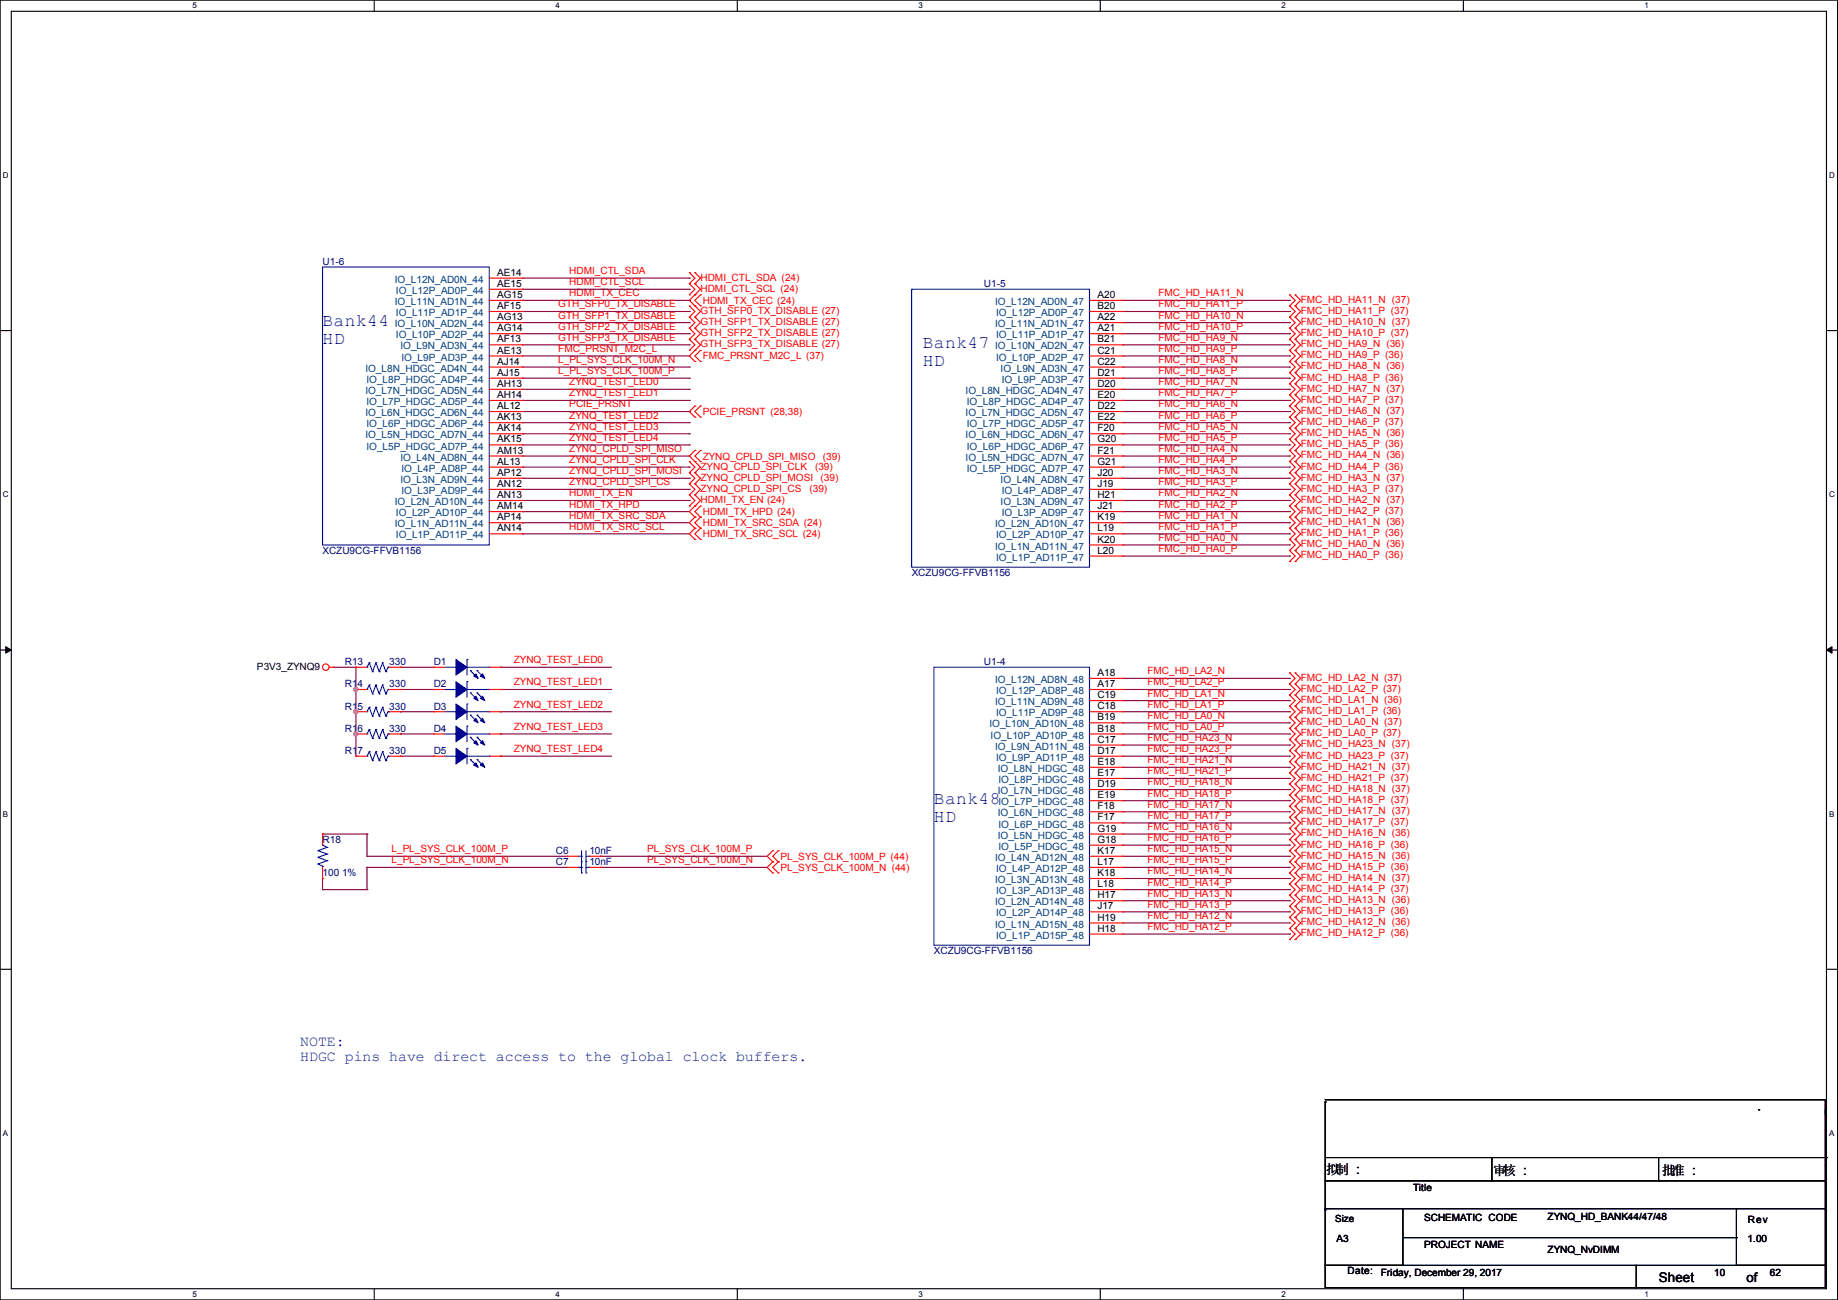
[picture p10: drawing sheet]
<svg xmlns="http://www.w3.org/2000/svg" width="420mm" height="297mm" viewBox="0 0 420 297" stroke-linecap="round" stroke-linejoin="round" font-family="sans-serif">
<defs><g id="words">
<g font-size="4.1" fill="#00f">
<text x="73.7" y="74.4">Bank44</text>
<text x="73.7" y="78.5">HD</text>
<text x="210.9" y="79.5">Bank47</text>
<text x="210.9" y="83.6">HD</text>
<text x="213.4" y="183.6">Bank48</text>
<text x="213.4" y="187.7">HD</text>
</g>
<g font-size="3.4" fill="#00f">
<text x="68.6" y="238.9">NOTE:</text>
<text x="68.6" y="242.3">HDGC pins have direct access to the global clock buffers.</text>
</g>
<g font-size="3">
<text x="303.1" y="268.2">拟制 :::</text>
<text x="303.1" y="268.2">拟制</text>
<text x="341.2" y="268.5">审核 :::</text>
<text x="341.2" y="268.5">审核</text>
<text x="379.8" y="268.5">批准 :::</text>
<text x="379.8" y="268.5">批准</text>
<text x="379" y="292.9">Sheet</text>
<text x="399.1" y="292.8">of</text>
</g>
<g font-size="2.3" fill="#000080">
<text x="73.7" y="60.5">U1-6</text>
<text x="224.8" y="65.6">U1-5</text>
<text x="73.7" y="126.6">XCZU9CG-FFVB1156</text>
<text x="208.3" y="131.7">XCZU9CG-FFVB1156</text>
<text x="78.8" y="152">R13</text>
<text x="88.9" y="152">330</text>
<text x="99.1" y="152">D1</text>
<text x="224.8" y="152">U1-4</text>
<text x="78.8" y="157.1">R14</text>
<text x="88.9" y="157.1">330</text>
<text x="99.1" y="157.1">D2</text>
<text x="78.8" y="167.2">R16</text>
<text x="78.8" y="162.1">R15</text>
<text x="88.9" y="167.2">330</text>
<text x="88.9" y="162.1">330</text>
<text x="99.1" y="167.2">D4</text>
<text x="99.1" y="162.1">D3</text>
<text x="78.8" y="172.3">R17</text>
<text x="88.9" y="172.3">330</text>
<text x="99.1" y="172.3">D5</text>
<text x="73.7" y="192.6">R18</text>
<text x="127" y="197.7">C7</text>
<text x="127" y="195.2">C6</text>
<text x="134.7" y="197.7">10nF</text>
<text x="134.7" y="195.2">10nF</text>
<text x="73.7" y="200.2">100 1%</text>
<text x="213.4" y="218">XCZU9CG-FFVB1156</text>
</g>
<g font-size="2.3" fill="#004080">
<text x="90.2" y="64.6">IO_L12N_AD0N_44</text>
<text x="90.2" y="69.7">IO_L11N_AD1N_44</text>
<text x="90.5" y="67.1">IO_L12P_AD0P_44</text>
<text x="227.4" y="69.7">IO_L12N_AD0N_47</text>
<text x="90.2" y="74.8">IO_L10N_AD2N_44</text>
<text x="90.5" y="72.2">IO_L11P_AD1P_44</text>
<text x="90.5" y="77.3">IO_L10P_AD2P_44</text>
<text x="227.4" y="74.8">IO_L11N_AD1N_47</text>
<text x="227.6" y="72.2">IO_L12P_AD0P_47</text>
<text x="227.6" y="77.3">IO_L11P_AD1P_47</text>
<text x="91.5" y="79.8">IO_L9N_AD3N_44</text>
<text x="91.7" y="82.4">IO_L9P_AD3P_44</text>
<text x="227.4" y="79.8">IO_L10N_AD2N_47</text>
<text x="227.6" y="82.4">IO_L10P_AD2P_47</text>
<text x="83.5" y="84.9">IO_L8N_HDGC_AD4N_44</text>
<text x="83.7" y="87.5">IO_L8P_HDGC_AD4P_44</text>
<text x="228.7" y="84.9">IO_L9N_AD3N_47</text>
<text x="228.9" y="87.5">IO_L9P_AD3P_47</text>
<text x="83.5" y="90">IO_L7N_HDGC_AD5N_44</text>
<text x="83.5" y="95.1">IO_L6N_HDGC_AD6N_44</text>
<text x="83.7" y="92.5">IO_L7P_HDGC_AD5P_44</text>
<text x="220.7" y="90">IO_L8N_HDGC_AD4N_47</text>
<text x="220.7" y="95.1">IO_L7N_HDGC_AD5N_47</text>
<text x="220.9" y="92.5">IO_L8P_HDGC_AD4P_47</text>
<text x="83.5" y="100.2">IO_L5N_HDGC_AD7N_44</text>
<text x="83.7" y="97.6">IO_L6P_HDGC_AD6P_44</text>
<text x="220.7" y="100.2">IO_L6N_HDGC_AD6N_47</text>
<text x="220.9" y="97.6">IO_L7P_HDGC_AD5P_47</text>
<text x="83.7" y="102.7">IO_L5P_HDGC_AD7P_44</text>
<text x="91.5" y="105.2">IO_L4N_AD8N_44</text>
<text x="91.7" y="107.8">IO_L4P_AD8P_44</text>
<text x="220.7" y="105.2">IO_L5N_HDGC_AD7N_47</text>
<text x="220.9" y="102.7">IO_L6P_HDGC_AD6P_47</text>
<text x="220.9" y="107.8">IO_L5P_HDGC_AD7P_47</text>
<text x="91.5" y="110.3">IO_L3N_AD9N_44</text>
<text x="91.7" y="112.9">IO_L3P_AD9P_44</text>
<text x="228.7" y="110.3">IO_L4N_AD8N_47</text>
<text x="228.9" y="112.9">IO_L4P_AD8P_47</text>
<text x="90.2" y="115.4">IO_L2N_AD10N_44</text>
<text x="90.5" y="117.9">IO_L2P_AD10P_44</text>
<text x="228.7" y="115.4">IO_L3N_AD9N_47</text>
<text x="228.9" y="117.9">IO_L3P_AD9P_47</text>
<text x="90.2" y="120.5">IO_L1N_AD11N_44</text>
<text x="90.5" y="123">IO_L1P_AD11P_44</text>
<text x="227.4" y="120.5">IO_L2N_AD10N_47</text>
<text x="227.4" y="125.6">IO_L1N_AD11N_47</text>
<text x="227.6" y="123">IO_L2P_AD10P_47</text>
<text x="227.6" y="128.1">IO_L1P_AD11P_47</text>
<text x="227.4" y="156">IO_L12N_AD8N_48</text>
<text x="227.4" y="161.1">IO_L11N_AD9N_48</text>
<text x="227.6" y="158.6">IO_L12P_AD8P_48</text>
<text x="226.1" y="166.2">IO_L10N_AD10N_48</text>
<text x="227.6" y="163.7">IO_L11P_AD9P_48</text>
<text x="226.4" y="168.7">IO_L10P_AD10P_48</text>
<text x="227.4" y="171.3">IO_L9N_AD11N_48</text>
<text x="227.6" y="173.8">IO_L9P_AD11P_48</text>
<text x="228" y="176.4">IO_L8N_HDGC_48</text>
<text x="228.1" y="178.9">IO_L8P_HDGC_48</text>
<text x="228" y="181.4">IO_L7N_HDGC_48</text>
<text x="228.1" y="184">IO_L7P_HDGC_48</text>
<text x="228" y="186.5">IO_L6N_HDGC_48</text>
<text x="228" y="191.6">IO_L5N_HDGC_48</text>
<text x="228.1" y="189.1">IO_L6P_HDGC_48</text>
<text x="227.4" y="196.7">IO_L4N_AD12N_48</text>
<text x="228.1" y="194.1">IO_L5P_HDGC_48</text>
<text x="227.4" y="201.8">IO_L3N_AD13N_48</text>
<text x="227.6" y="199.2">IO_L4P_AD12P_48</text>
<text x="227.4" y="206.8">IO_L2N_AD14N_48</text>
<text x="227.6" y="204.3">IO_L3P_AD13P_48</text>
<text x="227.6" y="209.4">IO_L2P_AD14P_48</text>
<text x="227.4" y="211.9">IO_L1N_AD15N_48</text>
<text x="227.6" y="214.5">IO_L1P_AD15P_48</text>
</g>
<g font-size="2.3">
<text x="113.6" y="63">AE14</text>
<text x="113.6" y="65.5">AE15</text>
<text x="113.6" y="68.1">AG15</text>
<text x="113.6" y="70.6">AF15</text>
<text x="250.8" y="68.1">A20</text>
<text x="250.8" y="70.6">B20</text>
<text x="113.6" y="73.2">AG13</text>
<text x="113.6" y="75.7">AG14</text>
<text x="250.8" y="73.2">A22</text>
<text x="250.8" y="75.7">A21</text>
<text x="113.6" y="78.2">AF13</text>
<text x="113.6" y="80.8">AE13</text>
<text x="113.6" y="83.3">AJ14</text>
<text x="250.8" y="78.2">B21</text>
<text x="250.8" y="80.8">C21</text>
<text x="250.8" y="83.3">C22</text>
<text x="113.6" y="85.9">AJ15</text>
<text x="113.6" y="88.4">AH13</text>
<text x="250.8" y="85.9">D21</text>
<text x="250.8" y="88.4">D20</text>
<text x="113.6" y="90.9">AH14</text>
<text x="113.6" y="93.5">AL12</text>
<text x="250.8" y="90.9">E20</text>
<text x="250.8" y="93.5">D22</text>
<text x="113.6" y="96">AK13</text>
<text x="113.6" y="98.6">AK14</text>
<text x="113.6" y="101.1">AK15</text>
<text x="250.8" y="96">E22</text>
<text x="250.8" y="98.6">F20</text>
<text x="250.8" y="101.1">G20</text>
<text x="113.6" y="103.6">AM13</text>
<text x="113.6" y="106.2">AL13</text>
<text x="250.8" y="103.6">F21</text>
<text x="250.8" y="106.2">G21</text>
<text x="113.6" y="108.7">AP12</text>
<text x="113.6" y="111.3">AN12</text>
<text x="113.6" y="113.8">AN13</text>
<text x="250.8" y="108.7">J20</text>
<text x="250.8" y="111.3">J19</text>
<text x="250.8" y="113.8">H21</text>
<text x="113.6" y="116.3">AM14</text>
<text x="113.6" y="118.9">AP14</text>
<text x="250.8" y="116.3">J21</text>
<text x="250.8" y="118.9">K19</text>
<text x="113.6" y="121.4">AN14</text>
<text x="250.8" y="121.4">L19</text>
<text x="250.8" y="124">K20</text>
<text x="250.8" y="126.5">L20</text>
<text x="58.7" y="153">P3V3_ZYNQ9</text>
<text x="250.8" y="154.4">A18</text>
<text x="250.8" y="157">A17</text>
<text x="250.8" y="159.5">C19</text>
<text x="250.8" y="162.1">C18</text>
<text x="250.8" y="164.6">B19</text>
<text x="250.8" y="167.1">B18</text>
<text x="250.8" y="169.7">C17</text>
<text x="250.8" y="172.2">D17</text>
<text x="250.8" y="174.8">E18</text>
<text x="250.8" y="177.3">E17</text>
<text x="250.8" y="179.8">D19</text>
<text x="250.8" y="182.4">E19</text>
<text x="250.8" y="184.9">F18</text>
<text x="250.8" y="187.5">F17</text>
<text x="250.8" y="190">G19</text>
<text x="250.8" y="192.5">G18</text>
<text x="250.8" y="195.1">K17</text>
<text x="250.8" y="197.6">L17</text>
<text x="250.8" y="200.2">K18</text>
<text x="250.8" y="202.7">L18</text>
<text x="250.8" y="205.2">H17</text>
<text x="250.8" y="207.8">J17</text>
<text x="250.8" y="210.3">H19</text>
<text x="250.8" y="212.9">H18</text>
<text x="322.9" y="272.1">Title</text>
<text x="325.4" y="279">SCHEMATIC CODE</text>
<text x="353.6" y="278.7">ZYNQ_HD_BANK44/47/48</text>
<text x="399.4" y="279.5">Rev</text>
<text x="305.4" y="283.8">A3</text>
<text x="325.4" y="285.1">PROJECT NAME</text>
<text x="353.6" y="286.3">ZYNQ_NvDIMM</text>
<text x="399.4" y="283.8">1.00</text>
<text x="307.9" y="291.2">Date:</text>
<text x="315.5" y="291.4">Friday, December 29, 2017</text>
<text x="391.7" y="291.4">10</text>
<text x="404.4" y="291.4">62</text>
</g>
<g font-size="2.3" fill="#f00">
<text x="130.1" y="62.6">HDMI_CTL_SDA</text>
<text x="130.1" y="65.2">HDMI_CTL_SCL</text>
<text x="160.1" y="64.1">HDMI_CTL_SDA (24)</text>
<text x="127.6" y="70.2">GTH_SFP0_TX_DISABLE</text>
<text x="130.1" y="67.7">HDMI_TX_CEC</text>
<text x="160.1" y="66.6">HDMI_CTL_SCL (24)</text>
<text x="160.1" y="71.7">GTH_SFP0_TX_DISABLE (27)</text>
<text x="160.6" y="69.4">HDMI_TX_CEC (24)</text>
<text x="264.7" y="67.7">FMC_HD_HA11_N</text>
<text x="264.7" y="70.2">FMC_HD_HA11_P</text>
<text x="297.2" y="69.2">FMC_HD_HA11_N (37)</text>
<text x="297.2" y="71.7">FMC_HD_HA11_P (37)</text>
<text x="127.6" y="72.8">GTH_SFP1_TX_DISABLE</text>
<text x="127.6" y="75.3">GTH_SFP2_TX_DISABLE</text>
<text x="127.6" y="77.9">GTH_SFP3_TX_DISABLE</text>
<text x="160.1" y="74.3">GTH_SFP1_TX_DISABLE (27)</text>
<text x="160.1" y="76.8">GTH_SFP2_TX_DISABLE (27)</text>
<text x="264.7" y="77.9">FMC_HD_HA9_N</text>
<text x="264.7" y="72.8">FMC_HD_HA10_N</text>
<text x="264.7" y="75.3">FMC_HD_HA10_P</text>
<text x="297.2" y="74.3">FMC_HD_HA10_N (37)</text>
<text x="297.2" y="76.8">FMC_HD_HA10_P (37)</text>
<text x="127.6" y="82.9">L_PL_SYS_CLK_100M_N</text>
<text x="127.6" y="80.4">FMC_PRSNT_M2C_L</text>
<text x="160.1" y="79.3">GTH_SFP3_TX_DISABLE (27)</text>
<text x="160.6" y="82.1">FMC_PRSNT_M2C_L (37)</text>
<text x="264.7" y="82.9">FMC_HD_HA8_N</text>
<text x="264.7" y="80.4">FMC_HD_HA9_P</text>
<text x="297.2" y="79.3">FMC_HD_HA9_N (36)</text>
<text x="297.2" y="81.9">FMC_HD_HA9_P (36)</text>
<text x="127.6" y="85.5">L_PL_SYS_CLK_100M_P</text>
<text x="130.1" y="88">ZYNQ_TEST_LED0</text>
<text x="264.7" y="88">FMC_HD_HA7_N</text>
<text x="264.7" y="85.5">FMC_HD_HA8_P</text>
<text x="297.2" y="84.4">FMC_HD_HA8_N (36)</text>
<text x="297.2" y="87">FMC_HD_HA8_P (36)</text>
<text x="297.2" y="89.5">FMC_HD_HA7_N (37)</text>
<text x="130.1" y="93.1">PCIE_PRSNT</text>
<text x="130.1" y="90.6">ZYNQ_TEST_LED1</text>
<text x="130.1" y="95.6">ZYNQ_TEST_LED2</text>
<text x="160.6" y="94.8">PCIE_PRSNT (28,38)</text>
<text x="264.7" y="93.1">FMC_HD_HA6_N</text>
<text x="264.7" y="95.6">FMC_HD_HA6_P</text>
<text x="264.7" y="90.6">FMC_HD_HA7_P</text>
<text x="297.2" y="92">FMC_HD_HA7_P (37)</text>
<text x="297.2" y="94.6">FMC_HD_HA6_N (37)</text>
<text x="130.1" y="98.2">ZYNQ_TEST_LED3</text>
<text x="130.1" y="100.7">ZYNQ_TEST_LED4</text>
<text x="264.7" y="98.2">FMC_HD_HA5_N</text>
<text x="264.7" y="100.7">FMC_HD_HA5_P</text>
<text x="297.2" y="97.1">FMC_HD_HA6_P (37)</text>
<text x="297.2" y="99.7">FMC_HD_HA5_N (36)</text>
<text x="130.1" y="103.3">ZYNQ_CPLD_SPI_MISO</text>
<text x="130.1" y="105.8">ZYNQ_CPLD_SPI_CLK</text>
<text x="160.1" y="107.3">ZYNQ_CPLD_SPI_CLK</text>
<text x="160.6" y="105">ZYNQ_CPLD_SPI_MISO</text>
<text x="186.2" y="107.3">(39)</text>
<text x="188" y="105">(39)</text>
<text x="264.7" y="103.3">FMC_HD_HA4_N</text>
<text x="264.7" y="105.8">FMC_HD_HA4_P</text>
<text x="297.2" y="102.2">FMC_HD_HA5_P (36)</text>
<text x="297.2" y="104.7">FMC_HD_HA4_N (36)</text>
<text x="297.2" y="107.3">FMC_HD_HA4_P (36)</text>
<text x="130.1" y="113.4">HDMI_TX_EN</text>
<text x="130.1" y="108.3">ZYNQ_CPLD_SPI_MOSI</text>
<text x="130.1" y="110.9">ZYNQ_CPLD_SPI_CS</text>
<text x="160.1" y="109.8">ZYNQ_CPLD_SPI_MOSI</text>
<text x="160.1" y="112.4">ZYNQ_CPLD_SPI_CS</text>
<text x="185" y="112.4">(39)</text>
<text x="187.5" y="109.8">(39)</text>
<text x="264.7" y="113.4">FMC_HD_HA2_N</text>
<text x="264.7" y="108.3">FMC_HD_HA3_N</text>
<text x="264.7" y="110.9">FMC_HD_HA3_P</text>
<text x="297.2" y="109.8">FMC_HD_HA3_N (37)</text>
<text x="297.2" y="112.4">FMC_HD_HA3_P (37)</text>
<text x="130.1" y="116">HDMI_TX_HPD</text>
<text x="130.1" y="118.5">HDMI_TX_SRC_SDA</text>
<text x="160.1" y="114.9">HDMI_TX_EN (24)</text>
<text x="160.6" y="117.7">HDMI_TX_HPD (24)</text>
<text x="264.7" y="118.5">FMC_HD_HA1_N</text>
<text x="264.7" y="116">FMC_HD_HA2_P</text>
<text x="297.2" y="114.9">FMC_HD_HA2_N (37)</text>
<text x="297.2" y="117.4">FMC_HD_HA2_P (37)</text>
<text x="297.2" y="120">FMC_HD_HA1_N (36)</text>
<text x="130.1" y="121">HDMI_TX_SRC_SCL</text>
<text x="160.6" y="120.2">HDMI_TX_SRC_SDA (24)</text>
<text x="160.6" y="122.8">HDMI_TX_SRC_SCL (24)</text>
<text x="264.7" y="123.6">FMC_HD_HA0_N</text>
<text x="264.7" y="121">FMC_HD_HA1_P</text>
<text x="297.2" y="122.5">FMC_HD_HA1_P (36)</text>
<text x="297.2" y="125.1">FMC_HD_HA0_N (36)</text>
<text x="264.7" y="126.1">FMC_HD_HA0_P</text>
<text x="297.2" y="127.6">FMC_HD_HA0_P (36)</text>
<text x="117.4" y="151.5">ZYNQ_TEST_LED0</text>
<text x="262.2" y="154.1">FMC_HD_LA2_N</text>
<text x="297.2" y="155.5">FMC_HD_LA2_N (37)</text>
<text x="117.4" y="156.6">ZYNQ_TEST_LED1</text>
<text x="117.4" y="161.7">ZYNQ_TEST_LED2</text>
<text x="262.2" y="159.1">FMC_HD_LA1_N</text>
<text x="262.2" y="161.7">FMC_HD_LA1_P</text>
<text x="262.2" y="156.6">FMC_HD_LA2_P</text>
<text x="297.2" y="158.1">FMC_HD_LA2_P (37)</text>
<text x="297.2" y="160.6">FMC_HD_LA1_N (36)</text>
<text x="117.4" y="166.8">ZYNQ_TEST_LED3</text>
<text x="262.2" y="164.2">FMC_HD_LA0_N</text>
<text x="262.2" y="166.8">FMC_HD_LA0_P</text>
<text x="297.2" y="163.2">FMC_HD_LA1_P (36)</text>
<text x="297.2" y="165.7">FMC_HD_LA0_N (37)</text>
<text x="117.4" y="171.8">ZYNQ_TEST_LED4</text>
<text x="262.2" y="169.3">FMC_HD_HA23_N</text>
<text x="262.2" y="171.8">FMC_HD_HA23_P</text>
<text x="297.2" y="168.2">FMC_HD_LA0_P (37)</text>
<text x="297.2" y="170.8">FMC_HD_HA23_N (37)</text>
<text x="297.2" y="173.3">FMC_HD_HA23_P (37)</text>
<text x="262.2" y="179.5">FMC_HD_HA18_N</text>
<text x="262.2" y="174.4">FMC_HD_HA21_N</text>
<text x="262.2" y="176.9">FMC_HD_HA21_P</text>
<text x="297.2" y="175.9">FMC_HD_HA21_N (37)</text>
<text x="297.2" y="178.4">FMC_HD_HA21_P (37)</text>
<text x="262.2" y="184.5">FMC_HD_HA17_N</text>
<text x="262.2" y="182">FMC_HD_HA18_P</text>
<text x="297.2" y="180.9">FMC_HD_HA18_N (37)</text>
<text x="297.2" y="183.5">FMC_HD_HA18_P (37)</text>
<text x="262.2" y="189.6">FMC_HD_HA16_N</text>
<text x="262.2" y="187.1">FMC_HD_HA17_P</text>
<text x="297.2" y="186">FMC_HD_HA17_N (37)</text>
<text x="297.2" y="188.6">FMC_HD_HA17_P (37)</text>
<text x="297.2" y="191.1">FMC_HD_HA16_N (36)</text>
<text x="89.5" y="194.7">L_PL_SYS_CLK_100M_P</text>
<text x="89.5" y="197.2">L_PL_SYS_CLK_100M_N</text>
<text x="147.9" y="197.2">PL_SYS_CLK_100M_N</text>
<text x="147.9" y="194.7">PL_SYS_CLK_100M_P</text>
<text x="178.4" y="196.4">PL_SYS_CLK_100M_P (44)</text>
<text x="262.2" y="194.7">FMC_HD_HA15_N</text>
<text x="262.2" y="197.2">FMC_HD_HA15_P</text>
<text x="262.2" y="192.2">FMC_HD_HA16_P</text>
<text x="297.2" y="196.2">FMC_HD_HA15_N (36)</text>
<text x="297.2" y="193.6">FMC_HD_HA16_P (36)</text>
<text x="178.4" y="199">PL_SYS_CLK_100M_N (44)</text>
<text x="262.2" y="199.8">FMC_HD_HA14_N</text>
<text x="262.2" y="202.3">FMC_HD_HA14_P</text>
<text x="297.2" y="198.7">FMC_HD_HA15_P (36)</text>
<text x="297.2" y="201.3">FMC_HD_HA14_N (37)</text>
<text x="297.2" y="203.8">FMC_HD_HA14_P (37)</text>
<text x="262.2" y="209.9">FMC_HD_HA12_N</text>
<text x="262.2" y="204.9">FMC_HD_HA13_N</text>
<text x="262.2" y="207.4">FMC_HD_HA13_P</text>
<text x="297.2" y="206.3">FMC_HD_HA13_N (36)</text>
<text x="297.2" y="208.9">FMC_HD_HA13_P (36)</text>
<text x="262.2" y="212.5">FMC_HD_HA12_P</text>
<text x="297.2" y="211.4">FMC_HD_HA12_N (36)</text>
<text x="297.2" y="214">FMC_HD_HA12_P (36)</text>
</g>
<text font-size="2.2" x="305.1" y="279.2">Size</text>
<g font-size="1.8">
<text x="44" y="1.9">5</text>
<text x="127" y="1.9">4</text>
<text x="209.9" y="1.9">3</text>
<text x="292.9" y="1.9">2</text>
<text x="375.8" y="1.9">1</text>
<text x=".7" y="40.6">D</text>
<text x="418" y="40.6">D</text>
<text x=".7" y="113.6">C</text>
<text x="418" y="113.6">C</text>
<text x=".7" y="186.6">B</text>
<text x="418" y="186.6">B</text>
<text x=".7" y="259.5">A</text>
<text x="418" y="259.5">A</text>
<text x="44" y="296.3">5</text>
<text x="127" y="296.3">4</text>
<text x="209.9" y="296.3">3</text>
<text x="292.9" y="296.3">2</text>
<text x="375.8" y="296.3">1</text>
</g>
</g></defs>
<path d="M0 0h419.9v297h-419.9zM2.6 2.6h414.8v291.8h-414.8z" fill="none" stroke="#000" stroke-width=".25"/>
<g fill="#fff">
<path d="M44 .3h1v2h-1z"/>
<path d="M44 294.7h1v2h-1z"/>
</g>
<path d="M85.5 0v2.6M85.5 294.4v2.6" fill="none" stroke="#000" stroke-width=".25"/>
<g fill="#fff">
<path d="M127 .3h.9v2h-.9z"/>
<path d="M127 294.7h.9v2h-.9z"/>
</g>
<path d="M168.5 0v2.6M168.5 294.4v2.6" fill="none" stroke="#000" stroke-width=".25"/>
<g fill="#fff">
<path d="M209.9 .3h1v2h-1z"/>
<path d="M209.9 294.7h1v2h-1z"/>
</g>
<path d="M251.4 0v2.6M251.4 294.4v2.6" fill="none" stroke="#000" stroke-width=".25"/>
<g fill="#fff">
<path d="M292.9 .3h.9v2h-.9z"/>
<path d="M292.9 294.7h.9v2h-.9z"/>
</g>
<path d="M334.4 0v2.6M334.4 294.4v2.6" fill="none" stroke="#000" stroke-width=".25"/>
<g fill="#fff">
<path d="M375.8 .3h1v2h-1z"/>
<path d="M375.8 294.7h1v2h-1z"/>
<path d="M.7 39h1.2v2h-1.2z"/>
<path d="M418 39h1.3v2h-1.3z"/>
<path d="M.7 112h1.2v2h-1.2z"/>
<path d="M418 112h1.3v2h-1.3z"/>
</g>
<path d="M0 75.5h2.6M417.4 75.5h2.5" fill="none" stroke="#000" stroke-width=".25"/>
<g fill="#fff">
<path d="M.7 185h1.2v1.9h-1.2z"/>
<path d="M418 185h1.2v1.9h-1.2z"/>
</g>
<path d="M0 148.5h2.6M417.4 148.5h2.5" fill="none" stroke="#000" stroke-width=".25"/>
<path d="M1.3 147.7l1.3 .8-1.3 .7zM417.4 148.5l1.2-.8v1.5z" fill="#000" stroke="#000" stroke-width=".23"/>
<g fill="#fff">
<path d="M.7 257.9h1.2v2h-1.2z"/>
<path d="M418 257.9h1.2v2h-1.2z"/>
</g>
<g fill="none" stroke="#000" stroke-width=".25">
<path d="M0 221.4h2.6M417.4 221.4h2.5M302.8 251.8h.1M302.8 251.8v24.6M302.8 251.2h114.3M401.9 253.5h.1M417.1 251.2h.1M417.1 251.2v24.9M302.8 276.1h17.8v13h-17.8zM302.8 276.4h.1M302.8 269.8h114.3M303.1 264.5h114.3"/>
<path d="M320.6 276.1h76.2M340.9 269.8h.1M340.9 264.5v5.3M379 269.8h.1M379 264.5v5.3M396.8 276.1h20.3v13h-20.3zM396.8 276.1h.1M417.1 269.8h.1M417.1 266.2h.1M417.1 276.1h.1M417.4 264.5h.1M302.8 289.1h71.1v5.1h-71.1z"/>
<path d="M320.6 282.7h76.2M373.9 289.1h43.2v5.1h-43.2zM396.8 282.7h.1"/>
</g>
<g fill="none" stroke="#800040" stroke-width=".25">
<path d="M119.4 68.6h38.1M119.4 63.5h38.1M119.4 66.1h38.1M119.4 78.8h38.1M119.4 73.7h38.1M119.4 76.2h38.1M119.4 71.2h38.1M157.5 68.6h.1M157.5 63.5h.1M157.5 66.1h.1M157.5 71.2h.1M157.5 73.7h.1"/>
<path d="M157.5 76.2h.1M157.5 78.8h.1M256.6 68.6h38.1M256.6 78.8h38.1M256.6 73.7h38.1M256.6 76.2h38.1M256.6 71.2h38.1M294.7 78.8h.1M294.7 73.7h.1M294.7 76.2h.1M294.7 68.6h.1M294.7 71.2h.1"/>
<path d="M119.4 99.1h38.1M119.4 94h38.1M119.4 96.6h38.1M119.4 88.9h38.1M119.4 91.5h38.1M119.4 83.9h38.1M119.4 86.4h38.1M119.4 81.3h38.1M157.5 86.4h.1M157.5 83.9h.1M157.5 81.3h.1M157.5 94h.1"/>
<path d="M157.5 88.9h.1M157.5 91.5h.1M157.5 96.6h.1M157.5 99.1h.1M256.6 99.1h38.1M256.6 94h38.1M256.6 96.6h38.1M256.6 88.9h38.1M256.6 91.5h38.1M256.6 83.9h38.1M256.6 86.4h38.1M256.6 81.3h38.1"/>
<path d="M294.7 99.1h.1M294.7 94h.1M294.7 96.6h.1M294.7 88.9h.1M294.7 91.5h.1M294.7 83.9h.1M294.7 86.4h.1M294.7 81.3h.1M119.4 116.9h.1M119.4 119.4h.1M119.4 114.3h38.1M119.4 116.9h38.1"/>
<path d="M119.4 119.4h38.1M119.4 109.3h38.1M119.4 111.8h38.1M119.4 104.2h38.1M119.4 106.7h38.1M119.4 101.6h38.1M157.5 114.3h.1M157.5 104.2h.1M157.5 106.7h.1M157.5 109.3h.1M157.5 111.8h.1M157.5 101.6h.1"/>
<path d="M256.6 114.3h38.1M256.6 116.9h38.1M256.6 119.4h38.1M256.6 109.3h38.1M256.6 111.8h38.1M256.6 104.2h38.1M256.6 106.7h38.1M256.6 101.6h38.1M294.7 119.4h.1M294.7 114.3h.1M294.7 116.9h.1M294.7 109.3h.1"/>
<path d="M294.7 111.8h.1M294.7 104.2h.1M294.7 106.7h.1M294.7 101.6h.1M119.4 122h.1M119.4 122h38.1M256.6 122h38.1M256.6 124.5h38.1M256.6 127h38.1M294.7 124.5h.1M294.7 127h.1M294.7 122h.1"/>
<path d="M76.2 152.4h5.1M81.3 152.4h.1M81.3 157.5h.1M81.3 152.4v20.4M91.5 152.4h.1M91.5 157.5h.1M91.5 157.5h7.6M91.5 152.4h7.6M114.3 152.4h.1M114.3 157.5h.1M114.3 157.5h25.4M114.3 152.4h25.4"/>
<path d="M256.6 155h38.1M256.6 157.5h38.1M294.7 155h.1M294.7 157.5h.1M81.3 162.6h.1M81.3 167.7h.1M81.3 172.8h.1M91.5 162.6h.1M91.5 167.7h.1M91.5 172.8h.1M91.5 172.8h7.6M91.5 167.7h7.6"/>
<path d="M91.5 162.6h7.6M114.3 162.6h.1M114.3 167.7h.1M114.3 172.8h.1M114.3 172.8h25.4M114.3 167.7h25.4M114.3 162.6h25.4M256.6 175.3h38.1M256.6 177.8h38.1M256.6 170.2h38.1M256.6 172.8h38.1M256.6 165.1h38.1"/>
<path d="M256.6 167.7h38.1M256.6 160.1h38.1M256.6 162.6h38.1M294.7 175.3h.1M294.7 177.8h.1M294.7 170.2h.1M294.7 172.8h.1M294.7 165.1h.1M294.7 167.7h.1M294.7 160.1h.1M294.7 162.6h.1M73.7 190.5h.1"/>
<path d="M73.7 190.5h10.2M83.9 195.6h.1M83.9 190.5h.1M83.9 198.2h.1M83.9 195.6h45.7M83.9 198.2h45.7M83.9 190.5v5.1M83.9 198.2v5M137.2 198.2h.1M137.2 195.6h.1M137.2 195.6h38.1M137.2 198.2h38.1"/>
<path d="M256.6 195.6h38.1M256.6 198.2h38.1M256.6 190.5h38.1M256.6 193.1h38.1M256.6 185.5h38.1M256.6 188h38.1M256.6 180.4h38.1M256.6 182.9h38.1M294.7 195.6h.1M294.7 198.2h.1M294.7 190.5h.1M294.7 193.1h.1"/>
<path d="M294.7 185.5h.1M294.7 188h.1M294.7 180.4h.1M294.7 182.9h.1M73.7 203.2h.1M73.7 200.7h.1M73.7 203.2h10.2M73.7 200.7v2.5M83.9 203.2h.1M256.6 210.9h38.1M256.6 213.4h38.1M256.6 205.8h38.1"/>
<path d="M256.6 208.3h38.1M256.6 200.7h38.1M256.6 203.2h38.1M294.7 210.9h.1M294.7 213.4h.1M294.7 205.8h.1M294.7 208.3h.1M294.7 200.7h.1M294.7 203.2h.1"/>
</g>
<g fill="#f0f" stroke="#f0f" stroke-width=".25">
<circle cx="81.3" cy="157.5" r=".49"/>
<circle cx="81.3" cy="162.6" r=".49"/>
<circle cx="81.3" cy="167.7" r=".49"/>
</g>
<g fill="none" stroke="#f00" stroke-width=".25">
<path d="M111.8 68.6h7.6M111.8 71.2h7.6M111.8 73.7h7.6M111.8 76.2h7.6M111.8 78.8h7.6M111.8 63.5h7.6M111.8 66.1h7.6M119.4 63.5h.1M119.4 66.1h.1M119.4 68.6h.1M119.4 71.2h.1M119.4 73.7h.1"/>
<path d="M119.4 76.2h.1M119.4 78.8h.1M157.5 64.8h.1M157.5 62.3h.1M157.5 67.4h.1M157.5 72.4h.1M157.5 69.9h.1M157.5 75h.1M157.5 77.5h.1M157.5 62.3l1.3 1.2-1.3 1.3M157.5 64.8l1.3 1.3-1.3 1.3M157.5 69.9l1.3 1.3-1.3 1.2"/>
<path d="M157.5 72.4l1.3 1.3-1.3 1.3M157.5 75l1.3 1.2-1.3 1.3M157.5 77.5l1.3 1.3-1.3 1.3M158.8 64.8h.1M158.8 62.3h.1M158.8 67.4h.1M158.8 69.9h.1M158.8 72.4h.1M158.8 75h.1M158.8 77.5h.1M158.8 62.3l1.3 1.2-1.3 1.3M158.8 64.8l1.3 1.3-2.6 2.5 2.6 2.6-1.3 1.2"/>
<path d="M158.8 72.4l1.3 1.3-1.3 1.3M158.8 75l1.3 1.2-1.3 1.3M158.8 77.5l1.3 1.3-2.6 2.5 1.3 1.3M160.1 69.9h.1M160.1 67.4h.1M160.1 67.4l-1.3 1.2 1.3 1.3M249 68.6h7.6M249 71.2h7.6M249 73.7h7.6M249 76.2h7.6M249 78.8h7.6M256.6 68.6h.1"/>
<path d="M256.6 71.2h.1M256.6 73.7h.1M256.6 76.2h.1M256.6 78.8h.1M294.7 69.9h.1M294.7 67.4h.1M294.7 72.4h.1M294.7 75h.1M294.7 77.5h.1M294.7 67.4l1.3 1.2-1.3 1.3M294.7 69.9l1.3 1.3-1.3 1.2M294.7 72.4l1.3 1.3-1.3 1.3"/>
<path d="M294.7 75l1.3 1.2-1.3 1.3M294.7 77.5l1.3 1.3-1.3 1.3M296 69.9h.1M296 67.4h.1M296 72.4h.1M296 75h.1M296 77.5h.1M296 67.4l1.2 1.2-1.2 1.3M296 69.9l1.2 1.3-1.2 1.2M296 72.4l1.2 1.3-1.2 1.3M296 75l1.2 1.2-1.2 1.3M296 77.5l1.2 1.3-1.2 1.3"/>
<path d="M111.8 81.3h7.6M111.8 83.9h7.6M111.8 86.4h7.6M111.8 88.9h7.6M111.8 91.5h7.6M111.8 94h7.6M111.8 96.6h7.6M111.8 99.1h7.6M119.4 81.3h.1M119.4 83.9h.1M119.4 86.4h.1M119.4 88.9h.1"/>
<path d="M119.4 91.5h.1M119.4 94h.1M119.4 96.6h.1M119.4 99.1h.1M157.5 80.1h.1M158.8 80.1h.1M158.8 82.6h.1M158.8 92.8h.1M158.8 95.3h.1M158.8 92.8l-1.3 1.2 1.3 1.3M160.1 82.6h.1M160.1 80.1h.1"/>
<path d="M160.1 95.3h.1M160.1 92.8h.1M160.1 80.1l-1.3 1.2 1.3 1.3M160.1 92.8l-1.3 1.2 1.3 1.3M249 81.3h7.6M249 83.9h7.6M249 86.4h7.6M249 88.9h7.6M249 91.5h7.6M249 94h7.6M249 96.6h7.6M249 99.1h7.6"/>
<path d="M256.6 81.3h.1M256.6 83.9h.1M256.6 86.4h.1M256.6 88.9h.1M256.6 91.5h.1M256.6 94h.1M256.6 96.6h.1M256.6 99.1h.1M294.7 80.1h.1M294.7 82.6h.1M294.7 85.1h.1M294.7 87.7h.1"/>
<path d="M294.7 90.2h.1M294.7 92.8h.1M294.7 97.8h.1M294.7 95.3h.1M294.7 80.1l1.3 1.2-1.3 1.3M294.7 82.6l1.3 1.3-1.3 1.2M294.7 85.1l1.3 1.3-1.3 1.3M294.7 87.7l1.3 1.2-1.3 1.3M294.7 90.2l1.3 1.3-1.3 1.3M294.7 95.3l1.3 1.3-1.3 1.2M294.7 92.8l1.3 1.2-1.3 1.3M294.7 97.8l1.3 1.3-1.3 1.3"/>
<path d="M296 80.1h.1M296 82.6h.1M296 85.1h.1M296 87.7h.1M296 90.2h.1M296 92.8h.1M296 97.8h.1M296 95.3h.1M296 80.1l1.2 1.2-1.2 1.3M296 82.6l1.2 1.3-1.2 1.2M296 85.1l1.2 1.3-1.2 1.3M296 87.7l1.2 1.2-1.2 1.3"/>
<path d="M296 90.2l1.2 1.3-1.2 1.3M296 95.3l1.2 1.3-1.2 1.2M296 92.8l1.2 1.2-1.2 1.3M296 97.8l1.2 1.3-1.2 1.3M111.8 101.6h7.6M111.8 104.2h7.6M111.8 106.7h7.6M111.8 109.3h7.6M111.8 111.8h7.6M111.8 114.3h7.6M111.8 116.9h7.6M111.8 119.4h7.6"/>
<path d="M119.4 101.6h.1M119.4 104.2h.1M119.4 106.7h.1M119.4 109.3h.1M119.4 111.8h.1M119.4 114.3h.1M119.4 116.9h.1M119.4 119.4h.1M157.5 115.6h.1M157.5 113.1h.1M157.5 108h.1M157.5 105.5h.1"/>
<path d="M157.5 110.5h.1M157.5 113.1l1.3 1.2-1.3 1.3M157.5 105.5l1.3 1.2-1.3 1.3M157.5 108l1.3 1.3-1.3 1.2M157.5 110.5l1.3 1.3-1.3 1.3M158.8 115.6h.1M158.8 113.1h.1M158.8 118.2h.1M158.8 102.9h.1M158.8 105.5h.1M158.8 108h.1M158.8 110.5h.1"/>
<path d="M158.8 113.1l1.3 1.2-2.6 2.6 1.3 1.3M158.8 118.2l-1.3 1.2 1.3 1.3M158.8 102.9l-1.3 1.3 2.6 2.5-1.3 1.3M158.8 108l1.3 1.3-1.3 1.2M158.8 110.5l1.3 1.3-1.3 1.3M160.1 118.2h.1M160.1 115.6h.1M160.1 105.5h.1M160.1 102.9h.1M160.1 115.6l-1.3 1.3 1.3 1.3M160.1 118.2l-1.3 1.2 1.3 1.3M160.1 102.9l-1.3 1.3 1.3 1.3"/>
<path d="M249 101.6h7.6M249 104.2h7.6M249 106.7h7.6M249 109.3h7.6M249 111.8h7.6M249 114.3h7.6M249 116.9h7.6M249 119.4h7.6M256.6 101.6h.1M256.6 104.2h.1M256.6 106.7h.1M256.6 109.3h.1"/>
<path d="M256.6 111.8h.1M256.6 114.3h.1M256.6 116.9h.1M256.6 119.4h.1M294.7 100.4h.1M294.7 102.9h.1M294.7 105.5h.1M294.7 108h.1M294.7 110.5h.1M294.7 113.1h.1M294.7 115.6h.1M294.7 118.2h.1"/>
<path d="M294.7 100.4l1.3 1.2-1.3 1.3M294.7 102.9l1.3 1.3-1.3 1.3M294.7 105.5l1.3 1.2-1.3 1.3M294.7 108l1.3 1.3-1.3 1.2M294.7 110.5l1.3 1.3-1.3 1.3M294.7 113.1l1.3 1.2-1.3 1.3M294.7 115.6l1.3 1.3-1.3 1.3M294.7 118.2l1.3 1.2-1.3 1.3M296 100.4h.1M296 102.9h.1M296 105.5h.1M296 108h.1"/>
<path d="M296 110.5h.1M296 113.1h.1M296 115.6h.1M296 118.2h.1M296 100.4l1.2 1.2-1.2 1.3M296 102.9l1.2 1.3-1.2 1.3M296 105.5l1.2 1.2-1.2 1.3M296 108l1.2 1.3-1.2 1.2M296 110.5l1.2 1.3-1.2 1.3M296 113.1l1.2 1.2-1.2 1.3M296 115.6l1.2 1.3-1.2 1.3M296 118.2l1.2 1.2-1.2 1.3"/>
<path d="M111.8 122h7.6M119.4 122h.1M158.8 120.7h.1M158.8 123.2h.1M158.8 120.7l-1.3 1.3 1.3 1.2M160.1 120.7h.1M160.1 123.2h.1M160.1 120.7l-1.3 1.3 1.3 1.2M249 122h7.6M249 124.5h7.6M249 127h7.6M256.6 122h.1"/>
<path d="M256.6 124.5h.1M256.6 127h.1M294.7 120.7h.1M294.7 123.2h.1M294.7 125.8h.1M294.7 128.3h.1M294.7 120.7l1.3 1.3-1.3 1.2M294.7 123.2l1.3 1.3-1.3 1.3M294.7 125.8l1.3 1.2-1.3 1.3M296 120.7h.1M296 123.2h.1M296 125.8h.1"/>
<path d="M296 128.3h.1M296 120.7l1.2 1.3-1.2 1.2M296 123.2l1.2 1.3-1.2 1.3M296 125.8l1.2 1.2-1.2 1.3M75.2 152.4h1M76.2 152.4h.1M81.3 152.4h.1M81.3 157.5h.1M81.3 152.4h2.6M81.3 157.5h2.6M88.9 152.4h2.6M88.9 157.5h2.6"/>
<path d="M91.5 152.4h.1M91.5 157.5h.1M99.1 152.4h.1M99.1 157.5h.1M99.1 152.4h2.5M99.1 157.5h2.5M111.8 152.4h2.5M111.8 157.5h2.5M114.3 152.4h.1M114.3 157.5h.1M249 155h7.6M249 157.5h7.6"/>
<path d="M256.6 155h.1M256.6 157.5h.1M294.7 156.3h.1M294.7 153.7h.1M294.7 158.8h.1M294.7 153.7l1.3 1.3-1.3 1.3M294.7 156.3l1.3 1.2-1.3 1.3M294.7 158.8l1.3 1.3-1.3 1.2M296 156.3h.1M296 153.7h.1M296 158.8h.1M296 153.7l1.2 1.3-1.2 1.3"/>
<path d="M296 156.3l1.2 1.2-1.2 1.3M296 158.8l1.2 1.3-1.2 1.2M81.3 167.7h.1M81.3 162.6h.1M81.3 172.8h.1M81.3 167.7h2.6M81.3 162.6h2.6M81.3 172.8h2.6M88.9 167.7h2.6M88.9 162.6h2.6M88.9 172.8h2.6M91.5 167.7h.1"/>
<path d="M91.5 162.6h.1M91.5 172.8h.1M99.1 167.7h.1M99.1 162.6h.1M99.1 172.8h.1M99.1 167.7h2.5M99.1 162.6h2.5M99.1 172.8h2.5M111.8 167.7h2.5M111.8 162.6h2.5M111.8 172.8h2.5M114.3 167.7h.1"/>
<path d="M114.3 162.6h.1M114.3 172.8h.1M249 167.7h7.6M249 160.1h7.6M249 162.6h7.6M249 165.1h7.6M249 170.2h7.6M249 172.8h7.6M249 175.3h7.6M249 177.8h7.6M256.6 160.1h.1M256.6 162.6h.1"/>
<path d="M256.6 165.1h.1M256.6 167.7h.1M256.6 170.2h.1M256.6 172.8h.1M256.6 175.3h.1M256.6 177.8h.1M294.7 161.3h.1M294.7 163.9h.1M294.7 166.4h.1M294.7 169h.1M294.7 171.5h.1M294.7 174h.1"/>
<path d="M294.7 176.6h.1M294.7 179.1h.1M294.7 161.3l1.3 1.3-1.3 1.3M294.7 163.9l1.3 1.2-1.3 1.3M294.7 166.4l1.3 1.3-1.3 1.3M294.7 169l1.3 1.2-1.3 1.3M294.7 171.5l1.3 1.3-1.3 1.2M294.7 174l1.3 1.3-1.3 1.3M294.7 176.6l1.3 1.2-1.3 1.3M294.7 179.1l1.3 1.3-1.3 1.3M296 161.3h.1M296 163.9h.1"/>
<path d="M296 166.4h.1M296 169h.1M296 171.5h.1M296 174h.1M296 176.6h.1M296 179.1h.1M296 161.3l1.2 1.3-1.2 1.3M296 163.9l1.2 1.2-1.2 1.3M296 166.4l1.2 1.3-1.2 1.3M296 169l1.2 1.2-1.2 1.3M296 171.5l1.2 1.3-1.2 1.2M296 174l1.2 1.3-1.2 1.3"/>
<path d="M296 176.6l1.2 1.2-1.2 1.3M296 179.1l1.2 1.3-1.2 1.3M73.7 190.5h.1M73.7 190.5v2.6M73.7 198.2v2.5M129.6 198.2h.1M129.6 195.6h.1M129.6 198.2h2.5M129.6 195.6h2.5M134.7 198.2h2.5M134.7 195.6h2.5M137.2 198.2h.1"/>
<path d="M137.2 195.6h.1M176.6 194.4h.1M176.6 196.9h.1M176.6 199.4h.1M176.6 196.9l-1.3 1.3 1.3 1.2M176.6 194.4l-1.3 1.2 1.3 1.3M177.8 196.9h.1M177.8 194.4h.1M177.8 199.4h.1M177.8 194.4l-1.2 1.2 1.2 1.3M177.8 196.9l-1.2 1.3 1.2 1.2M249 198.2h7.6"/>
<path d="M249 195.6h7.6M249 180.4h7.6M249 182.9h7.6M249 185.5h7.6M249 188h7.6M249 190.5h7.6M249 193.1h7.6M256.6 180.4h.1M256.6 182.9h.1M256.6 185.5h.1M256.6 188h.1M256.6 190.5h.1"/>
<path d="M256.6 193.1h.1M256.6 195.6h.1M256.6 198.2h.1M294.7 181.7h.1M294.7 184.2h.1M294.7 186.7h.1M294.7 189.3h.1M294.7 191.8h.1M294.7 196.9h.1M294.7 194.4h.1M294.7 199.4h.1M294.7 181.7l1.3 1.2-1.3 1.3"/>
<path d="M294.7 184.2l1.3 1.3-1.3 1.2M294.7 186.7l1.3 1.3-1.3 1.3M294.7 189.3l1.3 1.2-1.3 1.3M294.7 194.4l1.3 1.2-1.3 1.3M294.7 191.8l1.3 1.3-1.3 1.3M294.7 196.9l1.3 1.3-1.3 1.2M294.7 199.4l1.3 1.3-1.3 1.3M296 181.7h.1M296 184.2h.1M296 186.7h.1M296 189.3h.1M296 191.8h.1"/>
<path d="M296 196.9h.1M296 194.4h.1M296 199.4h.1M296 181.7l1.2 1.2-1.2 1.3M296 184.2l1.2 1.3-1.2 1.2M296 186.7l1.2 1.3-1.2 1.3M296 189.3l1.2 1.2-1.2 1.3M296 194.4l1.2 1.2-1.2 1.3M296 191.8l1.2 1.3-1.2 1.3M296 196.9l1.2 1.3-1.2 1.2M296 199.4l1.2 1.3-1.2 1.3M73.7 200.7h.1"/>
<path d="M249 200.7h7.6M249 203.2h7.6M249 205.8h7.6M249 208.3h7.6M249 210.9h7.6M249 213.4h7.6M256.6 200.7h.1M256.6 203.2h.1M256.6 205.8h.1M256.6 208.3h.1M256.6 210.9h.1M256.6 213.4h.1"/>
<path d="M294.7 202h.1M294.7 204.5h.1M294.7 207.1h.1M294.7 209.6h.1M294.7 212.1h.1M294.7 214.7h.1M294.7 202l1.3 1.2-1.3 1.3M294.7 204.5l1.3 1.3-1.3 1.3M294.7 207.1l1.3 1.2-1.3 1.3M294.7 209.6l1.3 1.3-1.3 1.2M294.7 212.1l1.3 1.3-1.3 1.3M296 202h.1"/>
<path d="M296 204.5h.1M296 207.1h.1M296 209.6h.1M296 212.1h.1M296 214.7h.1M296 202l1.2 1.2-1.2 1.3M296 204.5l1.2 1.3-1.2 1.3M296 207.1l1.2 1.2-1.2 1.3M296 209.6l1.2 1.3-1.2 1.2M296 212.1l1.2 1.3-1.2 1.3"/>
<circle cx="74.4" cy="152.4" r=".74"/>
</g>
<g fill="none" stroke="#00f" stroke-width=".25">
<path d="M73.7 61h38.1v63.5h-38.1zM208.3 66.1h40.7v63.5h-40.7zM83.9 152.4h.1M83.9 157.5h.1M84.4 151.4h.1M84.4 156.5h.1M84.4 151.4l.7 2.1M84.4 151.4l-.5 1M84.4 156.5l.7 2M84.4 156.5l-.5 1M85.1 153.5h.1M85.1 158.5h.1"/>
<path d="M85.9 151.4h.1M85.9 156.5h.1M85.9 151.4l.8 2.1M85.9 151.4l-.8 2.1M85.9 156.5l.8 2M85.9 156.5l-.8 2M86.7 153.5h.1M86.7 158.5h.1M87.4 151.4h.1M87.4 156.5h.1M87.4 151.4l.8 2.1M87.4 151.4l-.7 2.1"/>
<path d="M87.4 156.5l.8 2M87.4 156.5l-.7 2M88.2 153.5h.1M88.2 158.5h.1M88.7 152.4h.1M88.7 157.5h.1M88.7 152.4l-.5 1.1M88.7 152.4h.2M88.7 157.5l-.5 1M88.7 157.5h.2M101.6 152.4h2.6M101.6 157.5h2.6"/>
<path d="M104.2 152.4h.1M104.2 157.5h.1M106.7 150.7h.1M106.7 155.7h.1M106.7 152.4h5.1M106.7 150.7v3.5M106.7 155.7v3.6M106.7 157.5h5.1M107.5 153.2h.1M107.5 158.3h.1M107.5 153.2l1.5 1.5M107.5 158.3l1.5 1.5"/>
<path d="M109 153.2h.1M109 158.3h.1M109 153.2l1.5 1.5M109 158.3l1.5 1.5M111.8 152.4h.1M111.8 157.5h.1M213.4 152.4h35.6v63.5h-35.6zM83.9 167.7h.1M83.9 162.6h.1M83.9 172.8h.1M84.4 166.7h.1M84.4 161.6h.1"/>
<path d="M84.4 171.7h.1M84.4 166.7l.7 2M84.4 166.7l-.5 1M84.4 161.6l.7 2M84.4 161.6l-.5 1M84.4 171.7l.7 2.1M84.4 171.7l-.5 1.1M85.1 168.7h.1M85.1 163.6h.1M85.1 173.8h.1M85.9 166.7h.1M85.9 161.6h.1"/>
<path d="M85.9 171.7h.1M85.9 166.7l.8 2M85.9 166.7l-.8 2M85.9 161.6l.8 2M85.9 161.6l-.8 2M85.9 171.7l.8 2.1M85.9 171.7l-.8 2.1M86.7 168.7h.1M86.7 163.6h.1M86.7 173.8h.1M87.4 166.7h.1M87.4 161.6h.1"/>
<path d="M87.4 171.7h.1M87.4 166.7l.8 2M87.4 166.7l-.7 2M87.4 161.6l.8 2M87.4 161.6l-.7 2M87.4 171.7l.8 2.1M87.4 171.7l-.7 2.1M88.2 168.7h.1M88.2 163.6h.1M88.2 173.8h.1M88.7 167.7h.1M88.7 162.6h.1"/>
<path d="M88.7 172.8h.1M88.7 167.7l-.5 1M88.7 167.7h.2M88.7 162.6l-.5 1M88.7 162.6h.2M88.7 172.8l-.5 1M88.7 172.8h.2M101.6 167.7h2.6M101.6 162.6h2.6M101.6 172.8h2.6M104.2 167.7h.1M104.2 162.6h.1"/>
<path d="M104.2 172.8h.1M106.7 165.9h.1M106.7 160.8h.1M106.7 171h.1M106.7 167.7h5.1M106.7 160.8v3.6M106.7 165.9v3.6M106.7 171v3.5M106.7 162.6h5.1M106.7 172.8h5.1M107.5 168.4h.1M107.5 163.4h.1"/>
<path d="M107.5 173.5h.1M107.5 168.4l1.5 1.6M107.5 163.4l1.5 1.5M107.5 173.5l1.5 1.5M109 168.4h.1M109 163.4h.1M109 173.5h.1M109 168.4l1.5 1.6M109 163.4l1.5 1.5M109 173.5l1.5 1.5M111.8 167.7h.1M111.8 162.6h.1"/>
<path d="M111.8 172.8h.1M72.7 197.4h.1M72.7 195.9h.1M72.7 194.4h.1M72.7 197.4l1 .5M72.7 195.9l2 .7M72.7 194.4l2 .7M73.7 193.1h.1M73.7 197.9h.1M73.7 193.1l1 .5M73.7 197.9v.3M74.7 196.6h.1"/>
<path d="M74.7 195.1h.1M74.7 193.6h.1M74.7 196.6l-2 .8M74.7 195.1l-2 .8M74.7 193.6l-2 .8M132.1 198.2h.8M132.1 195.6h.8M132.9 199.4h.1M132.9 198.2h.1M132.9 196.9h.1M132.9 195.6h.1M132.9 194.4v5"/>
<path d="M133.9 199.4h.1M133.9 196.9h.1M133.9 194.4v5M133.9 198.2h.8M133.9 195.6h.8M134.7 198.2h.1M134.7 195.6h.1"/>
</g>
<g fill="#00f" stroke="#00f" stroke-width=".25">
<path d="M104.2 165.9l2.5 1.8-2.5 1.8z" fill-rule="evenodd"/>
<path d="M110.3 169.2l.5 1-1-.5z" fill-rule="evenodd"/>
<path d="M108.2 169.7l.6-.5 .5 1z" fill-rule="evenodd"/>
<path d="M104.2 150.7l2.5 1.7-2.5 1.8z" fill-rule="evenodd"/>
<path d="M110.3 154l.5 1-1-.5z" fill-rule="evenodd"/>
<path d="M108.2 154.5l.6-.5 .5 1z" fill-rule="evenodd"/>
<path d="M104.2 160.8l2.5 1.8-2.5 1.8z" fill-rule="evenodd"/>
<path d="M110.3 164.1l.5 1-1-.5z" fill-rule="evenodd"/>
<path d="M108.2 164.6l.6-.5 .5 1z" fill-rule="evenodd"/>
<path d="M104.2 171l2.5 1.8-2.5 1.7z" fill-rule="evenodd"/>
<path d="M110.3 174.3l.5 1-1-.5z" fill-rule="evenodd"/>
<path d="M108.2 174.8l.6-.5 .5 1z" fill-rule="evenodd"/>
<path d="M104.2 155.7l2.5 1.8-2.5 1.8z" fill-rule="evenodd"/>
<path d="M110.3 159l.5 1.1-1-.5z" fill-rule="evenodd"/>
<path d="M108.2 159.6l.6-.6 .5 1.1z" fill-rule="evenodd"/>
</g>
<use href="#words"/>
</svg>
